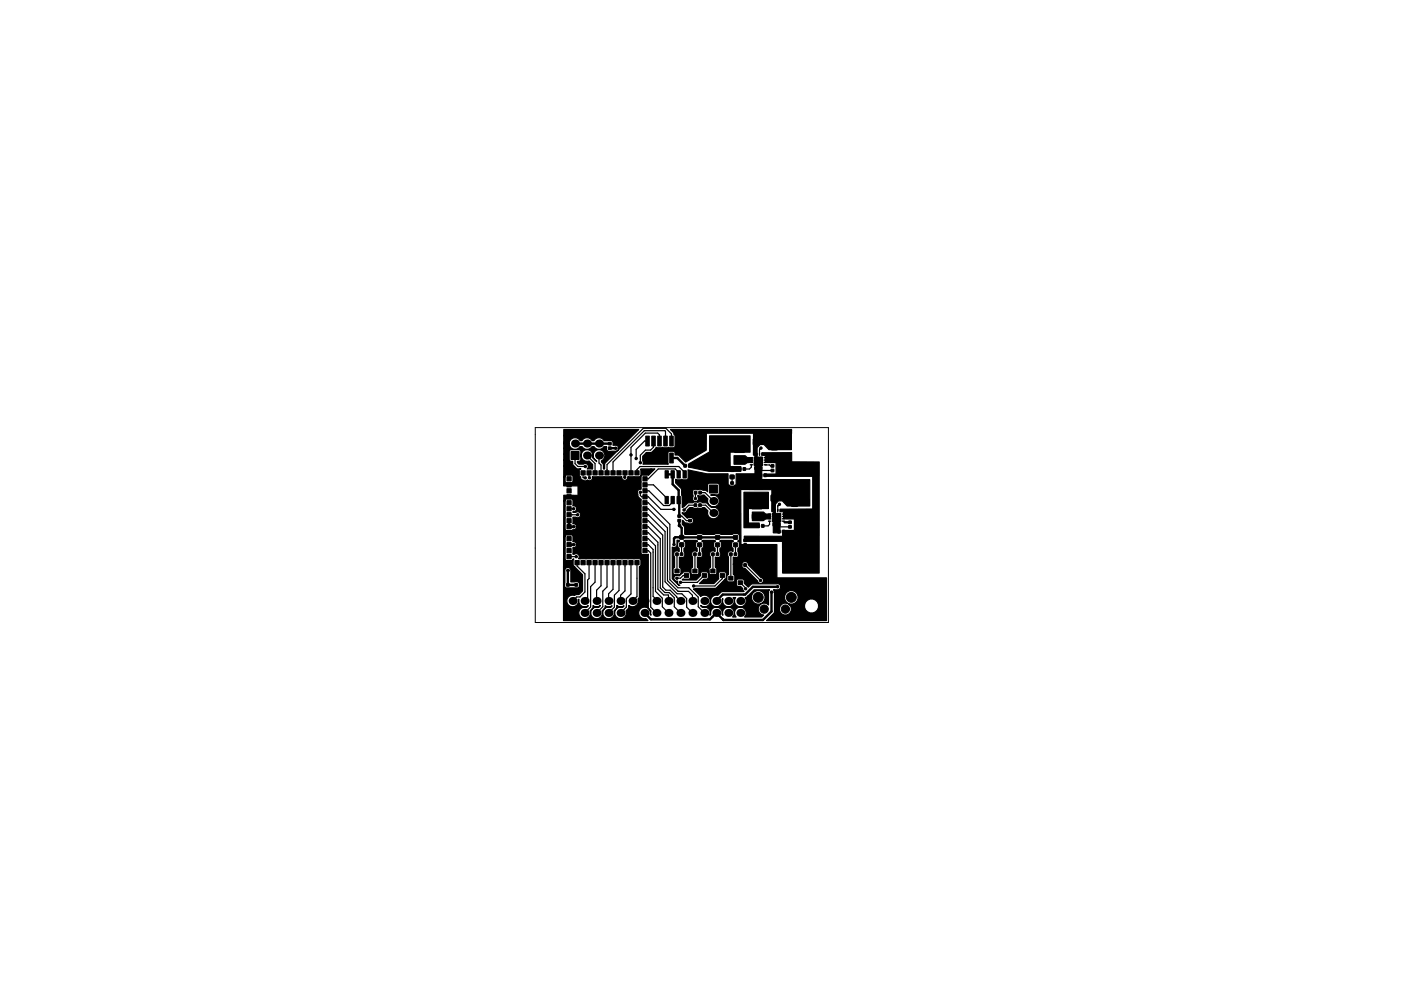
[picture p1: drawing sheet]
<svg xmlns="http://www.w3.org/2000/svg" width="297mm" height="210mm" viewBox="0 0 297 210" stroke-linecap="round" stroke-linejoin="round" font-family="sans-serif">
<path d="M113.5 90.7h62.1v41.4h-62.1z" fill="none" stroke="#000" stroke-width=".21"/>
<g fill="#000" stroke="#000" stroke-width=".21">
<path d="M120.2 99.9h.9v.9h-.9zM121.9 99.9h.9v.9h-.9zM121.1 95.8h1.7v1.7h-1.7zM123.2 99.9h.9v.9h-.9zM124.4 99.9h.9v.9h-.9zM125.7 99.9h.9v.9h-.9zM127 99.9h.9v.9h-.9zM128.3 99.9h.9v.9h-.9zM129 93.9h.6v.5h-.6zM129 94.8h.6v.5l-.6 .1zM129.5 99.9h.9v.9h-.9zM130.8 99.9h.9v.9h-.9z"/>
<path d="M132.1 99.9h.9v.9h-.9zM133.3 99.9h.9v.9h-.9zM134.6 99.9h.9v.9h-.9zM136.3 99.9h.9v.9h-.9zM136.9 92.5h.8v2.1h-.8zM136.9 96.1h.8v2.1h-.8zM138.2 92.5h.7v2.1h-.7zM138.2 96.1h.7v2.1h-.7zM139.5 92.5h.7v2.1h-.7zM139.5 96.1h.7v2.1h-.7zM140.7 92.5h.8v2.1h-.8zM140.7 96.1h.8v2.1h-.8z"/>
<path d="M141 99.9h.7v1.5h-.7zM142 92.5h.7v2.1h-.7zM142 96.1h.7v2.1h-.7zM142.3 99.9h.7v1.5h-.7zM143.5 99.9h.7v1.5h-.7zM145 98.5l.5 .1v.5h-.5zM144.8 99.9h.7v1.5h-.7zM146 98.5l.5 .1v.5h-.5zM154.8 99.2h.8v.8h-.8zM156.6 99.2h.5v.6h-.5zM155.8 95.2h2v.8h-2zM155.8 97.2h2v.8h-2z"/>
<path d="M157.6 99.2h.5v.6h-.5zM157.9 93.1l.8 .1v1.2l-.9-.1zM159.9 97h1.8v1.8h-1.8zM159.8 93.1l.8 .1-.1 1.2-.8-.1zM163.5 99.6h.5l.1 .5h-.6zM163.5 98.6h.5l.1 .5h-.6zM163.6 94.6l1.2-.1v.9h-1.2zM163.6 96.5l1.2-.1v.8l-1.2 .1zM165.8 93.8h1.6l.1 1.1h-1.6zM165.8 96.6h1.6l.1 1.1h-1.6zM120.2 118.9h.9v.9h-.9zM120.2 117.7h.9v.9h-.9z"/>
<path d="M120.2 116.4h.9v.9h-.9zM120.2 115.1h.9v.9h-.9zM120.2 113.8h.9v.9h-.9zM120.2 112.6h.9v.9h-.9zM120.2 111.3h.9v.9h-.9zM120.2 110h.9v.9h-.9zM120.2 108.8h.9v.9h-.9zM120.2 107.5h.9v.9h-.9zM120.2 106.2h.9v.9h-.9zM120.2 105h.9v.9h-.9zM120.2 103.7h.9v.9h-.9zM120.2 102.4h.9v.9h-.9z"/>
<path d="M120.2 101.1h.9v.9h-.9zM121.9 118.9h.9v.9h-.9zM123.2 118.9h.9v.9h-.9zM124.4 118.9h.9v.9h-.9zM125.7 118.9h.9v.9h-.9zM126.2 107.3h2.1v2.1h-2.1zM126.2 110.3h2.1v2.1h-2.1zM126.2 113.3h2.1v2.1h-2.1zM127 118.9h.9v.9h-.9zM128.3 118.9h.9v.9h-.9zM129.2 107.3h2.1v2.1h-2.1zM129.2 110.3h2.1v2.1h-2.1z"/>
<path d="M129.2 113.3h2.1v2.1h-2.1zM129.5 118.9h.9v.9h-.9zM130.8 118.9h.9v.9h-.9zM132.1 118.9h.9v.9h-.9zM132.2 107.3h2.1v2.1h-2.1zM132.2 110.3h2.1v2.1h-2.1zM132.2 113.3h2.1v2.1h-2.1zM133.3 118.9h.9v.9h-.9zM134.6 118.9h.9v.9h-.9zM136.3 101.1h.9v.9h-.9zM136.3 102.4h.9v.9h-.9zM136.3 103.7h.9v.9h-.9z"/>
<path d="M136.3 105h.9v.9h-.9zM136.3 106.2h.9v.9h-.9zM136.3 107.5h.9v.9h-.9zM136.3 108.8h.9v.9h-.9zM136.3 110h.9v.9h-.9zM136.3 111.3h.9v.9h-.9zM136.3 112.6h.9v.9h-.9zM136.3 113.8h.9v.9h-.9zM136.3 115.1h.9v.9h-.9zM136.3 116.4h.9v.9h-.9zM136.3 117.7h.9v.9h-.9zM136.3 118.9h.9v.9h-.9z"/>
<path d="M141 105.3h.7v1.6h-.7zM142.3 105.3h.7v1.6h-.7zM143.3 117.3h.5v.6h-.5zM143.7 109.2h.6v.5l-.5 .1zM143.7 110.2h.6v.5h-.5zM143.5 105.3h.7v1.6h-.7zM144.3 117.3h.5l-.1 .6h-.5zM144.1 113.6h.8l.1 .7-.9 .1zM144.1 115.2h.8l.1 .7-.9 .1zM144.8 105.3h.7v1.6h-.7zM145.1 119.8h.9v.8h-.9zM146 109.2h.6v.5l-.6 .1z"/>
<path d="M146 110.2h.6v.5h-.6zM147.1 117.3h.5v.6h-.5zM147.2 106.9h.5v.6l-.5-.1zM147.2 104.2h.5v.6h-.5zM148.1 117.3h.5v.6h-.5zM148.2 106.9h.5v.6l-.5-.1zM148.2 104.2h.5v.6h-.5zM147.9 113.6h.8l.1 .8h-.9zM147.9 115.2h.8l.1 .7-.9 .1zM148.9 119.8h.9v.8h-.9zM150.4 102.9h1.7v1.7h-1.7zM150.9 117.3h.5v.6h-.5z"/>
<path d="M151.9 117.3h.5v.6h-.5zM151.7 113.6h.8l.1 .8h-.8zM151.7 115.2h.8l.1 .7-.8 .1zM152.7 119.8h.9v.8h-.9zM154.7 117.3h.5v.6h-.5zM154.9 103.2h.6v.5h-.5zM154.9 102.2h.6v.5h-.5zM154.8 100.8h.8v.7l-.8 .1zM155.7 117.3h.5v.6h-.5zM155.5 113.6h.9v.8h-.8zM155.5 115.2h.9v.7l-.8 .1zM156.7 119.6h.6l-.1 .6-.5-.1z"/>
<path d="M157.7 119.6h.5v.6l-.5-.1zM157.7 115.4h.6v.5h-.6zM157.7 114.4h.6v.5h-.6zM160.5 111.3h.5v.6l-.5-.1zM161 100.6h.5v.5h-.5zM159.5 107.2h2v.8h-2zM159.5 109.2h2v.8h-2zM161.5 111.3h.5v.6l-.5-.1zM160.5 116.4l.4-.1h1.2a.58 .58 0 0 1 .5 .5v3.9a.58 .58 0 0 1-.5 .6h-1.2a.58 .58 0 0 1-.6-.6v-3.9zM161.6 105.1h.9l-.1 1.2h-.8zM162 100.6h.5v.5h-.5zM163.7 108.9h1.8v1.8h-1.8z"/>
<path d="M163.5 105.1h.9l-.1 1.2h-.8zM164.9 112.5h.5v.6h-.5zM165.9 112.5h.5v.6h-.5zM167.2 111.5h.6v.5h-.6zM167.2 110.6h.6v.5h-.6zM166.5 116.7l.4-.2h1.2a.57 .57 0 0 1 .5 .6v3.3a.57 .57 0 0 1-.5 .6h-1.2a.58 .58 0 0 1-.6-.6v-3.3zM167.8 106.6l1.2-.1 .1 .9h-1.2zM167.8 108.4h1.2l.1 .8-1.2 .1zM169.9 105.8h1.6v1.1l-1.6 .1zM169.9 108.6h1.6v1.1l-1.6 .1zM120.1 124.8h.6v.5h-.6zM120.1 123.8h.6v.5l-.6 .1z"/>
<path d="M120.6 129.2h1.7v1.7h-1.7zM121.9 124.8h.5l.1 .5h-.6zM121.9 123.8h.5l.1 .5-.6 .1zM143.1 120.8h.9v.8h-.9zM145.1 121.7h.9v.8h-.9zM146.9 120.8h.9v.8h-.9zM148.9 121.7h.9v.8h-.9zM150.7 120.8h.9v.8h-.9zM152.7 121.7h.9v.8h-.9zM154.5 122.3h.9v.8h-.9zM156.5 121.3h.9v.8h-.9zM156.5 123.2h.9v.8h-.9z"/>
<circle cx="119.8" cy="97.6" r=".25"/>
<circle cx="119.8" cy="98.9" r=".25"/>
<circle cx="119.8" cy="92.4" r=".25"/>
<circle cx="119.8" cy="96.4" r=".25"/>
<circle cx="119.8" cy="95.1" r=".25"/>
<circle cx="119.8" cy="93.8" r=".25"/>
<circle cx="121" cy="98.9" r=".25"/>
<circle cx="121.2" cy="92.3" r=".25"/>
<circle cx="124.1" cy="99" r=".25"/>
<circle cx="130.5" cy="95.1" r=".25"/>
<circle cx="133.8" cy="96.5" r=".25"/>
<circle cx="134.9" cy="97.3" r=".25"/>
<circle cx="135.8" cy="98.2" r=".25"/>
<circle cx="138" cy="99.7" r=".25"/>
<circle cx="139.8" cy="95.4" r=".25"/>
<circle cx="147.6" cy="98.8" r=".25"/>
<circle cx="148.4" cy="93.4" r=".25"/>
<circle cx="154.4" cy="98.8" r=".25"/>
<circle cx="158.4" cy="95.1" r=".25"/>
<circle cx="160.2" cy="98.5" r=".25"/>
<circle cx="160.2" cy="97.3" r=".25"/>
<circle cx="160.8" cy="97.9" r=".25"/>
<circle cx="161.3" cy="95.1" r=".25"/>
<circle cx="161.4" cy="97.3" r=".25"/>
<circle cx="161.4" cy="98.5" r=".25"/>
<circle cx="165.5" cy="92.7" r=".25"/>
<circle cx="121.6" cy="111.8" r=".25"/>
<circle cx="121.6" cy="115.6" r=".25"/>
<circle cx="121.6" cy="107.9" r=".25"/>
<circle cx="122.1" cy="113" r=".25"/>
<circle cx="122.2" cy="118.1" r=".25"/>
<circle cx="122.5" cy="109.2" r=".25"/>
<circle cx="124.1" cy="101.4" r=".25"/>
<circle cx="125" cy="101.4" r=".25"/>
<circle cx="126.4" cy="108.4" r=".25"/>
<circle cx="126.4" cy="114.3" r=".25"/>
<circle cx="126.4" cy="111.4" r=".25"/>
<circle cx="127.2" cy="109.1" r=".25"/>
<circle cx="127.2" cy="112.1" r=".25"/>
<circle cx="127.2" cy="107.5" r=".25"/>
<circle cx="127.2" cy="113.6" r=".25"/>
<circle cx="127.2" cy="110.6" r=".25"/>
<circle cx="127.2" cy="115.1" r=".25"/>
<circle cx="128" cy="114.3" r=".25"/>
<circle cx="128" cy="111.4" r=".25"/>
<circle cx="128" cy="108.4" r=".25"/>
<circle cx="129.4" cy="108.3" r=".25"/>
<circle cx="129.4" cy="114.4" r=".25"/>
<circle cx="129.5" cy="111.4" r=".25"/>
<circle cx="130.2" cy="110.6" r=".25"/>
<circle cx="130.2" cy="113.6" r=".25"/>
<circle cx="130.2" cy="112.1" r=".25"/>
<circle cx="130.2" cy="109.1" r=".25"/>
<circle cx="130.2" cy="115.1" r=".25"/>
<circle cx="130.2" cy="107.6" r=".25"/>
<circle cx="131" cy="111.4" r=".25"/>
<circle cx="131" cy="108.3" r=".25"/>
<circle cx="131" cy="114.4" r=".25"/>
<circle cx="132.4" cy="114.4" r=".25"/>
<circle cx="132.4" cy="108.3" r=".25"/>
<circle cx="132.4" cy="111.4" r=".25"/>
<circle cx="132.5" cy="101.3" r=".25"/>
<circle cx="133.2" cy="112.1" r=".25"/>
<circle cx="133.2" cy="113.6" r=".25"/>
<circle cx="133.2" cy="110.6" r=".25"/>
<circle cx="133.2" cy="115.1" r=".25"/>
<circle cx="133.2" cy="107.5" r=".25"/>
<circle cx="133.2" cy="109.1" r=".25"/>
<circle cx="134" cy="114.3" r=".25"/>
<circle cx="134" cy="111.4" r=".25"/>
<circle cx="134" cy="108.3" r=".25"/>
<circle cx="135.8" cy="104.4" r=".25"/>
<circle cx="142.9" cy="108.1" r=".25"/>
<circle cx="142.9" cy="115.5" r=".25"/>
<circle cx="144" cy="111.5" r=".25"/>
<circle cx="145" cy="108.2" r=".25"/>
<circle cx="147.4" cy="105.8" r=".25"/>
<circle cx="148.2" cy="101.2" r=".25"/>
<circle cx="154.4" cy="109.6" r=".25"/>
<circle cx="162.4" cy="107.3" r=".25"/>
<circle cx="164.1" cy="110.4" r=".25"/>
<circle cx="164.1" cy="109.3" r=".25"/>
<circle cx="164.6" cy="109.8" r=".25"/>
<circle cx="165.2" cy="109.2" r=".25"/>
<circle cx="165.2" cy="110.4" r=".25"/>
<circle cx="165.3" cy="107" r=".25"/>
<circle cx="169.2" cy="103.3" r=".25"/>
<circle cx="120.4" cy="121" r=".25"/>
<circle cx="136.4" cy="123.2" r=".25"/>
<circle cx="143.5" cy="122.7" r=".25"/>
<circle cx="144.3" cy="123.6" r=".25"/>
<circle cx="147.1" cy="124.3" r=".25"/>
<circle cx="150.6" cy="123.2" r=".25"/>
<circle cx="150.6" cy="125.4" r=".25"/>
<circle cx="158.1" cy="124.9" r=".25"/>
<circle cx="160.8" cy="126.7" r="1.05"/>
<circle cx="161.2" cy="123.2" r=".25"/>
<circle cx="162" cy="129.2" r=".87"/>
<circle cx="163.6" cy="125.6" r=".25"/>
<circle cx="164.9" cy="124.5" r=".25"/>
<circle cx="166.5" cy="129.2" r=".87"/>
<circle cx="167.8" cy="126.7" r="1.05"/>
<circle cx="171.9" cy="125.3" r=".25"/>
</g>
<g fill="none" stroke="#000" stroke-width=".3">
<path d="M159.1 97.1h.4M159.1 97.6h.4M159.1 98.1h.4M159.1 98.6h.4M160 96.2v.4M160 99.1v.5M160.5 96.2v.4M160.5 99.1v.5M161 96.2v.4M161 99.1v.5M161.5 96.2v.4M161.5 99.1v.5"/>
<path d="M162 97.1h.5M162 97.6h.5M162 98.1h.5M162 98.6h.5M162.9 109.1h.5M162.9 109.6h.5M162.9 110.1h.5M162.9 110.6h.5M163.9 108.1v.5M163.9 111.1v.4M164.4 108.1v.5M164.4 111.1v.4"/>
<path d="M164.9 108.1v.5M164.9 111.1v.4M165.4 108.1v.5M165.4 111.1v.4M165.9 109.1h.4M165.9 109.6h.4M165.9 110.1h.4M165.9 110.6h.4"/>
</g>
<g fill="#000">
<circle cx="121.9" cy="94.1" r=".85"/>
<circle cx="124.5" cy="94.1" r=".85"/>
<circle cx="124.5" cy="96.6" r=".85"/>
<circle cx="127" cy="94.1" r=".85"/>
<circle cx="127" cy="96.6" r=".85"/>
<circle cx="130.5" cy="95.1" r=".25"/>
<circle cx="121.6" cy="115.6" r=".25"/>
<circle cx="121.6" cy="111.8" r=".25"/>
<circle cx="144" cy="111.5" r=".25"/>
<circle cx="151.3" cy="106.3" r=".85"/>
<circle cx="151.3" cy="108.8" r=".85"/>
<circle cx="120.4" cy="121" r=".25"/>
<circle cx="121.4" cy="127.5" r=".85"/>
<circle cx="124" cy="127.5" r=".85"/>
<circle cx="124" cy="130" r=".85"/>
<circle cx="126.5" cy="127.5" r=".85"/>
<circle cx="126.5" cy="130" r=".85"/>
<circle cx="129" cy="130" r=".85"/>
<circle cx="129" cy="127.5" r=".85"/>
<circle cx="131.6" cy="130" r=".85"/>
<circle cx="131.6" cy="127.5" r=".85"/>
<circle cx="134.1" cy="127.5" r=".85"/>
<circle cx="134.1" cy="130" r=".85"/>
<circle cx="136.7" cy="127.5" r=".85"/>
<circle cx="136.7" cy="130" r=".85"/>
<circle cx="139.2" cy="127.5" r=".85"/>
<circle cx="139.2" cy="130" r=".85"/>
<circle cx="141.7" cy="130" r=".85"/>
<circle cx="141.7" cy="127.5" r=".85"/>
<circle cx="144.3" cy="130" r=".85"/>
<circle cx="144.3" cy="127.5" r=".85"/>
<circle cx="146.8" cy="127.5" r=".85"/>
<circle cx="146.8" cy="130" r=".85"/>
<circle cx="149.4" cy="130" r=".85"/>
<circle cx="149.4" cy="127.5" r=".85"/>
<circle cx="151.9" cy="127.5" r=".85"/>
<circle cx="151.9" cy="130" r=".85"/>
<circle cx="154.4" cy="130" r=".85"/>
<circle cx="154.4" cy="127.5" r=".85"/>
<circle cx="157" cy="127.5" r=".85"/>
<circle cx="157" cy="130" r=".85"/>
<circle cx="163.6" cy="125.6" r=".25"/>
</g>
<g fill="none" stroke="#000" stroke-width=".25">
<path d="M121.9 96.6v1.8l.6 .6h1.6M121.9 94.1h.1M124.5 96.6l1.7 1.7v2M127.4 97.1l-.4-.5v1.6l.4 .5v1.6M134.9 97.3h.1M135.8 98.2h.1M137.3 97.2h3.8M137.3 93.6h-.6l-1.8 1.8v1.9M138 99.7h.1M138 99.7l-.5 .6h-.7M138.6 93.6v1.3l-.7 .6h-1.1l-1 1.1v1.6M139.8 93.6v-1.3l-.4-.4h-2.6l-3 3v5.4"/>
<path d="M139.8 95.4v1.8M141.1 93.6v-2.1l-.1-.1h-4.4l-6.6 6.6v2.3M142.4 93.6v-1.5l-1.2-1.2h-4.8l-7.7 7.7v1.7M159.3 98.6v.5l-.4 .4h-1.1M161 99.8h2.8M161 95.8h.1M161.3 95.1l-.3 .3v1M162.3 98.6h.9l.2 .2h.4M120.7 113h1.5M120.7 118.1h1.5M120.7 109.2h1.8M120.7 107.9h.9"/>
<path d="M121.6 107.9h.1M122.4 119.4v.7l1.6 1.6v3.9l-1 1.1h-.7l-.9 .8M122.5 109.2h.1M123.6 100.3v1l.5 .1M124.9 119.4v3.4l-.3 .3v3.8l-.6 .6M124.9 100.3l.1 1.1M126.2 119.4v4.1l-1 1v4.3l-1.2 1.2M127.4 119.4v4.9l-.9 .9v2.3M128.7 119.4v5.1l-.9 .9v3.3l-1.3 1.3M130 119.4v5.6l-1 1v1.5M131.2 119.4v5.9l-.9 1v2.5l-1.3 1.2M132.5 100.4v.9"/>
<path d="M132.5 119.4v6l-.9 .9v1.2M133.8 119.4v6.6l-1 1v1.8l-1.2 1.2M135.1 119.4v7.2l-1 .9M135.1 100.3v-.7l.6-.6h8.2l1.3 1.2v.4M135.8 104.4h.1M135.8 104.4v.7l.2 .3h1.5l2.6 2.7h2.8M136.8 113h.7l2 2.1v9.9l1.2 1.2 1 .1v1.2M136.8 109.2h.7l3.5 3.6v10.6l2.6 2.6h1l1 1v1.8l1.2 1.2M136.8 107.9h.7l4 4.1v11.2l2.3 2.3M136.8 102.9h1.7l2.9 2.8v.4M136.8 104.1h.8l3.1 3.2h1.2l.7-.8v-.4M136.8 106.7h.7l4.5 4.5v11.8l1.7 1.7h2.3l2 2v2l1.4 1.3"/>
<path d="M136.8 110.5h.7l3 3v11l.7 .7h.9l2.2 2.3M136.8 111.8h.7l2.5 2.5v10.4l1 1h.9l1.1 1.1v1.9l1.3 1.3M136.8 114.3h.7l1.5 1.5v9.7l1.4 1.4v1.8l1.3 1.3M136.8 115.6h.7l1 1v9.9l.7 .7v.3M136.8 116.8h.7l.5 .5v11.5l1.2 1.2M142.9 108.1h.1M143.5 117.6v3.5M143.9 100.6v-.4l-.7-.7h-3.6l-2.1 2.1h-.7M143.9 106.1l.1 .1M144 109.5h.5l1 1h.8M144.5 115.6v2M145 108.2h.1"/>
<path d="M147.3 117.6v3.5M147.4 107.2h-1.4l-1 1M147.4 104.5v1.3M147.5 104.5h-.1M148.3 115.6v2M148.4 107.2h1.2l1.7 1.6M148.4 104.5h1.1l1.8 1.8M151.2 117.6v3.5M152.1 115.6v2M152.1 115.6h.1M155 117.6v5.1M155.2 101.2v1.3"/>
<path d="M155.9 115.6v2M156 115.6h-.1M158 119.9l3.2 3.3M163.1 109.6h.1M163.2 110.6v.7l-.3 .3h-1.2M164.6 111.8h2.9M164.9 108.1h.1M165.3 107l-.4 .4v.9M166.1 110.6l.3 .2M120.4 125.1h1.8M143.5 122.7h.1M143.5 121.1v.1"/>
<path d="M143.8 125.5h.1M143.8 125.5h2.2l.8 .8v1.2M144.3 123.6h.1M145.5 120.2l.9 .8v.7l.2 .2h1.5l.4-.4v-.5l.8-.8 1 .9 .1 .8h1.5l.4-.4v-.5l.8-.8M145.5 122.1h-.7l-.5 .6h-.8M147.1 124.3h.1M147.3 121.1v.1M149.3 122.1l-1.5 1.5h-3.5M151.2 121.1l-.1 .1M153.1 122.1v.7l-1.5 1.5h-4.5M157 123.6l1.1 1.3M161.2 123.2h.1"/>
</g>
<g fill="none" stroke="#000" stroke-width=".51">
<path d="M121.9 94.1h7.4M129.3 95.1h1.2M142.4 97.2h1.2l1.7 1.6M146.2 98.8h1.4M120.7 110.5v1.3h.9M120.7 115.6h.9M141.4 100.6h1.2v2.1l1.3 1.3v2.1M144 106.2v3.3M144 110.5v1l.5 .5v2M144.5 114h.1M156 114h-12.8l-.3 .2v1.3M166.4 110.8h1.1"/>
<path d="M120.4 121v3.1h1.8M163.6 125.6v4.1l-1.8 1.8h-8.4l-1.5-1.5-1.4 1.4h-12.5l-1.3-1.4M164.9 124.5h-5.3l-1.6 1.6h-4.8l-1.3 1.4"/>
</g>
<path d="M119.5 91.1h15.9l-7.1 7.1-.1 .4v.9h-.3v-1l-.4-.5v-.2a1.24 1.24 0 0 0 .5-1.9 1.24 1.24 0 0 0-2 0 1.24 1.24 0 0 0 .5 1.9v.2l-.9-.9 .1-.5a1.25 1.25 0 0 0-1.4-1.2 1.25 1.25 0 0 0-1.1 1.5 1.25 1.25 0 0 0 1.7 .9l.8 .8v.9h-1.2l.1-.2a.64 .64 0 0 0-.1-.8 .64 .64 0 0 0-.8 0h-1l-.3-.3v-.3h.5l.2-.3-.1-2.1-.2-.1-2 .1-.1 2.1 .2 .3h.5v.7l.8 .7 1 .2-.3 .1-.1 .3v1l.3 .3a.93 .93 0 0 0 1.4 .6 .63 .63 0 0 0 .8 .1 .63 .63 0 0 0 .3-.8h6.2a.67 .67 0 0 0 .7 .8 .67 .67 0 0 0 .6-.8h2.6l.2-.3-.1-1.2 .1-.1h2.9l-1.3 1.4-1.2-.1-.3 .1-.1 2.9a.64 .64 0 0 0-.7 .3 .64 .64 0 0 0 .1 .7 1.38 1.38 0 0 0 .7 1.2l-.1 11.3 .1 .3 .3 .1 1.2-.1-.1 11.2 .6 .8v.9l-.2-.2a1.24 1.24 0 0 0-1.1-1.5 1.24 1.24 0 0 0-1.3 1.3 1.24 1.24 0 0 0 1.5 1.1l.5 .5h-17.9v-7.8h.2a.73 .73 0 0 0 .3 .8 .73 .73 0 0 0 .8 0h1a.74 .74 0 0 0 1.1-.6 .74 .74 0 0 0-1.1-.6h-.8v-2.4a.64 .64 0 0 0-.6-.7 .64 .64 0 0 0-.6 .8v2.5l-.1 .2h-.2v-10.1h.3v4.9l.4 .2h.9l.6-.3-.2 .3v1.1l2 2v3.4l-.7 .7-.9 .2a1.25 1.25 0 0 0-1.7 .9 1.25 1.25 0 0 0 1.2 1.5 1.25 1.25 0 0 0 1.2-1.5h.2l-.1 .3a1.24 1.24 0 0 0 .7 1.1 1.24 1.24 0 0 0 1.3-.1l-.3 .4a1.25 1.25 0 0 0-1.7 1 1.25 1.25 0 0 0 1.4 1.4 1.25 1.25 0 0 0 1-1.7l.6-.6v-.5l.3 .2a1.32 1.32 0 0 0 1.3-.3l-.4 .5a1.25 1.25 0 0 0-1.7 1 1.25 1.25 0 0 0 1.4 1.4 1.25 1.25 0 0 0 1.1-1.7l.6-.7v-.4l.6 .2 .9-.2-.3 .4a1.25 1.25 0 0 0-1.7 1 1.25 1.25 0 0 0 1.4 1.4 1.25 1.25 0 0 0 1-1.7l.5-.6 .1-.6 .7 .3 .8-.2-.2 .3a1.28 1.28 0 0 0-1.8 1.2 1.28 1.28 0 0 0 1.8 1.2 1.43 1.43 0 0 0 .7-1.7l.5-.5v-.6l.3 .3a1.25 1.25 0 0 0 1.4-.3 1.25 1.25 0 0 0 .3-1.3l.3-.5v-6.4l.3-.4-.1-1.2-.3-.1-12.5 .1-.3-.1a.64 .64 0 0 0-.1-.9 .64 .64 0 0 0-.8 0l-.4-.1v-1.3h.4a.64 .64 0 0 0 .5-.7 .64 .64 0 0 0-.6-.6h-.3l.1-1.1-.2-.3h-1.2l-.3 .3h-.3v-7.6h.3v6.2l.4 .2h.9l.6-.2a.65 .65 0 0 0 .6-.6 .65 .65 0 0 0-.6-.7h-.3v-1.3l.1-.1 .6 .1a.65 .65 0 0 0 1-.6 .65 .65 0 0 0-1-.5h-.6l-.1-.1a.65 .65 0 0 0 .9-.7 .65 .65 0 0 0-.9-.6l.1-1.1-.2-.3h-1.2l-.3 .3h-.3v-1.1h2.9l.2-.1-.1-1.9h-3v-2h.3v.9l.3 .4h1.2l.2-.4v-.9l-.2-.3h-1.2l-.3 .3h-.3v-7h1.2a1.24 1.24 0 0 0 .9 1.2 1.24 1.24 0 0 0 1.4-.5h.4l.2 .2a1.25 1.25 0 0 0 1.9-.2h.5l.1 .2a1.25 1.25 0 0 0 1.9-.2h.6v.1a.73 .73 0 0 0 .3 .8 .73 .73 0 0 0 .8 0h1a.64 .64 0 0 0 .5-.6 .64 .64 0 0 0-.5-.6h-.7v-.2a.73 .73 0 0 0-.3-.8 .73 .73 0 0 0-.8 0h-.8l-.2-.3a1.26 1.26 0 0 0-2 .3h-.4l-.2-.3a1.26 1.26 0 0 0-1.9 .3h-.4l-.2-.3a1.27 1.27 0 0 0-1.4-.2 1.27 1.27 0 0 0-.7 1.1h-1.2zM155.6 96.7h2.4l.5 .4h1v1h-1.1l-.5 .4h-2.3zM150.4 92.5h8.6v3.4l-4.2 .1v2.9l2.3 .1v1h-6.8l-4.3-.9v-.7l4.4-2.5zM136.3 96.8l.8-.8h1l1.1-1.1 3.5 .1 .3-.1 .1-2.5-.4-.7-.5-.6h25.6v4.3h-4.8l-1.1-1.1h-.7l-.7 .7v2.1h1v4.6l10.2 .1v5.6h-4.8l-1-1.1h-.9l-.6 .6v1.7l.1 .5h.9v3.9h-1.4v-4.3l-.4-.2v-4.6h-6.5v11.5l.1 .1h7.5l.1 7.1h10.4v9.1h-12.7l1.7-1.7v-1h1.1v.5a1.27 1.27 0 0 0 1.9 .8 1.27 1.27 0 0 0 .1-2h3.3v.6a1.51 1.51 0 0 0 2.3 .9 1.51 1.51 0 0 0 0-2.5 1.51 1.51 0 0 0-2.3 1h-3.3l-.1-.1a1.28 1.28 0 0 0-1.9 .8h-1.1v-2.5h2.1v.5a1.46 1.46 0 0 0 2.3 1 1.46 1.46 0 0 0 0-2.5 1.46 1.46 0 0 0-2.3 1h-2.1v-1l-.2-.4h.9a.65 .65 0 0 0 .6-.7 .65 .65 0 0 0-.8-.5h-5.1l-.4 .1-.6 .6-.8-.9-.1-.7-1.2-.2-.4 .3v1.1l.3 .2h.6l.5 .4 .2 .7h-4.5l-.4 .2-.6 .6a1.24 1.24 0 0 0-1.6 1.1 1.24 1.24 0 0 0 1.4 1.3 1.24 1.24 0 0 0 1.1-1.5l.2-.2a1.24 1.24 0 0 0 1.3 1.7 1.24 1.24 0 0 0 .8-1.9h.6l-.2 .2a1.24 1.24 0 0 0 1.3 1.7 1.24 1.24 0 0 0 .9-1.9l.6-.3h.7v.5a1.46 1.46 0 0 0 2.3 1 1.46 1.46 0 0 0 0-2.5 1.46 1.46 0 0 0-2.3 1h-.7l1.3-1.4h3.3l-.3 .5v2.8l-.2-.2a1.27 1.27 0 0 0-1.9 .6 1.27 1.27 0 0 0 1.1 1.7l-.4 .4h-3.6a1.24 1.24 0 0 0-.1-1.7 1.24 1.24 0 0 0-1.7 0 1.24 1.24 0 0 0 0 1.7h-.8l.3-.4a1.25 1.25 0 0 0-1.2-1.7 1.25 1.25 0 0 0-1.1 1.7l-.2-.2v-.3a1.28 1.28 0 0 0-1.4-1.2 1.28 1.28 0 0 0-1.1 1.6l-.1 .1a1.25 1.25 0 0 0-.2-1.3 1.25 1.25 0 0 0-1.4-.3l-.3-.5a1.25 1.25 0 0 0 1.7 0 1.25 1.25 0 0 0 0-1.8 1.25 1.25 0 0 0-1.8 0l-1.5-1.6 .5-.2h4.3l2.2-2.1-.1-1.3-.3-.1-1.2 .1-.1 .3 .1 1.1-1 1h-3.1l.9-.9h.7l.2-.2 .1-1-.3-.4-1.3 .1-.1 .8-.9 .9-3-.1 .3-.2 1.1 .1 .3-.1 .1-1.1-.3-.4h-1.2l-1 .9a.64 .64 0 0 0-1 .4 .64 .64 0 0 0 .8 .7 .63 .63 0 0 0 .4 .9h-.2l-1.4-1.4v-6.7a.65 .65 0 0 0 1-.4v-1.1l.5 .2a.96 .96 0 0 0 0 1.5v.7l-.1-.1a.76 .76 0 0 0-1 .3 .76 .76 0 0 0 .1 1v2.2l-.3 .2v1l.1 .2 .3 .1h.9l.4-.2v-1.1l-.4-.2v-2.2l.2 .1a.76 .76 0 0 0 .9-.3 .76 .76 0 0 0-.1-1v-.7a.94 .94 0 0 0 0-1.5l.2-.2h2.4l.3 .2a.94 .94 0 0 0-.1 1.5v.7l-.1-.1a.76 .76 0 0 0-1 .3 .76 .76 0 0 0 .1 1v2.2l-.3 .2v1l.1 .2 .3 .1h.9l.3-.2v-1.1l-.2-.2v-2.2l.1 .1a.76 .76 0 0 0 .9-.3 .76 .76 0 0 0-.1-1v-.6a.94 .94 0 0 0 0-1.6l.2-.2h2.5l.2 .2a.96 .96 0 0 0-.1 1.5v.7l-.1-.1a.76 .76 0 0 0-1 .3 .76 .76 0 0 0 .1 1v2.2l-.3 .2v1l.1 .2 .3 .1h.9l.4-.2v-1.1l-.3-.2v-2.2l.1 .1a.76 .76 0 0 0 .9-.3 .76 .76 0 0 0-.1-1v-.6a.94 .94 0 0 0 0-1.6l.2-.2h2.5l.2 .2a.96 .96 0 0 0-.1 1.5v.7l-.1-.1a.76 .76 0 0 0-.9 .3 .76 .76 0 0 0 0 1v3.7l-.3 .4v.9l.3 .2 1 .1 .4-.3v-1.1l-.3-.2v-2.2h1.8a.66 .66 0 0 0 .7 .9l2.6 2.7a.65 .65 0 0 0 1.1 .3 .65 .65 0 0 0-.4-1.1l-2.7-2.7a.69 .69 0 0 0-.6-.6 .69 .69 0 0 0-.7 .5h-1.8v-1.5a.76 .76 0 0 0 1-.1 .76 .76 0 0 0-.1-1.1v-.6a.94 .94 0 0 0 0-1.6 .91 .91 0 0 0 .3-1.2 .91 .91 0 0 0-1.2-.4l-.2 .2h-2.5l-.4-.2-.9 .2h-2.5l-.9-.2-.5 .2h-2.4l-.1-1.6-.4-.6v-.8l.5 .4 .4 .2a1.13 1.13 0 0 0 1.4-.2 .76 .76 0 0 0-.3-1 .76 .76 0 0 0-1 .2l-1-1v-.3a.64 .64 0 0 0 1-.4l.6-.6h.6l.4 .2 .6-.1 .7 .1 .8-.2 .7 .7a1.25 1.25 0 0 0 1 1.7 1.25 1.25 0 0 0 1.4-1.4 1.25 1.25 0 0 0-1.7-1l-1-1h-.8l-.4-.2-.7 .1-.6-.1-.4 .2h-1l-1.2 1-.2-3.4h2.3l.1 1.1a.64 .64 0 0 0 .1 .9 .64 .64 0 0 0 .9 0 .64 .64 0 0 0 .1-.9v-.3l.6 .1 .7-.2 .8 .8-.1 .5a1.25 1.25 0 0 0 1.4 1.2 1.25 1.25 0 0 0 1.1-1.5 1.25 1.25 0 0 0-1.7-.9l-.1-.1h1.4l.4-.2v-1.9l-.2-.4-2.2 .1-.1 1.7-.3-.3h-.7l-.4-.2-.6 .1-.7-.1-.4 .2-.1 .3h-2.3l-.2-.8-1-1v-.8l.2 .1 2.3-.1 .1-2 4 .8h4.5v2.3l.1 .1a1.1 1.1 0 0 0 1.6-.1v-2.3l4-.1v-3.7l-.4-.1v-4.7h-9.9l-.1 3.6-4.3 2.5-1.3-1.3-1-.2v-.5l-.4-.3-.9 .1-.2 .2 .1 2.5h-5.4zM161.6 96.1l6.2-.1 .1 2h5.8v23.6h-7.8l-.1-6.7h-8v-1.1h8l.1-.1v-1.1l2.5-.1v-2.3l-2.3-.2v-1.3l-.7-.2v-.5l6.9-.1v-6.8h-10.3v-.5l2.5-.1v-2.2l-.1-.2h-2.1l-.1-1.4-.6-.1zM159.5 108.7h2.4l.4 .4h1.1v.9l-1.1 .1-.5 .4h-2.3zM157.7 104.4h5.2v3.5l-4.2 .1v2.9l2.3 .1v1h-3.3z" fill="#000" stroke="#000" stroke-width=".25"/>
</svg>
